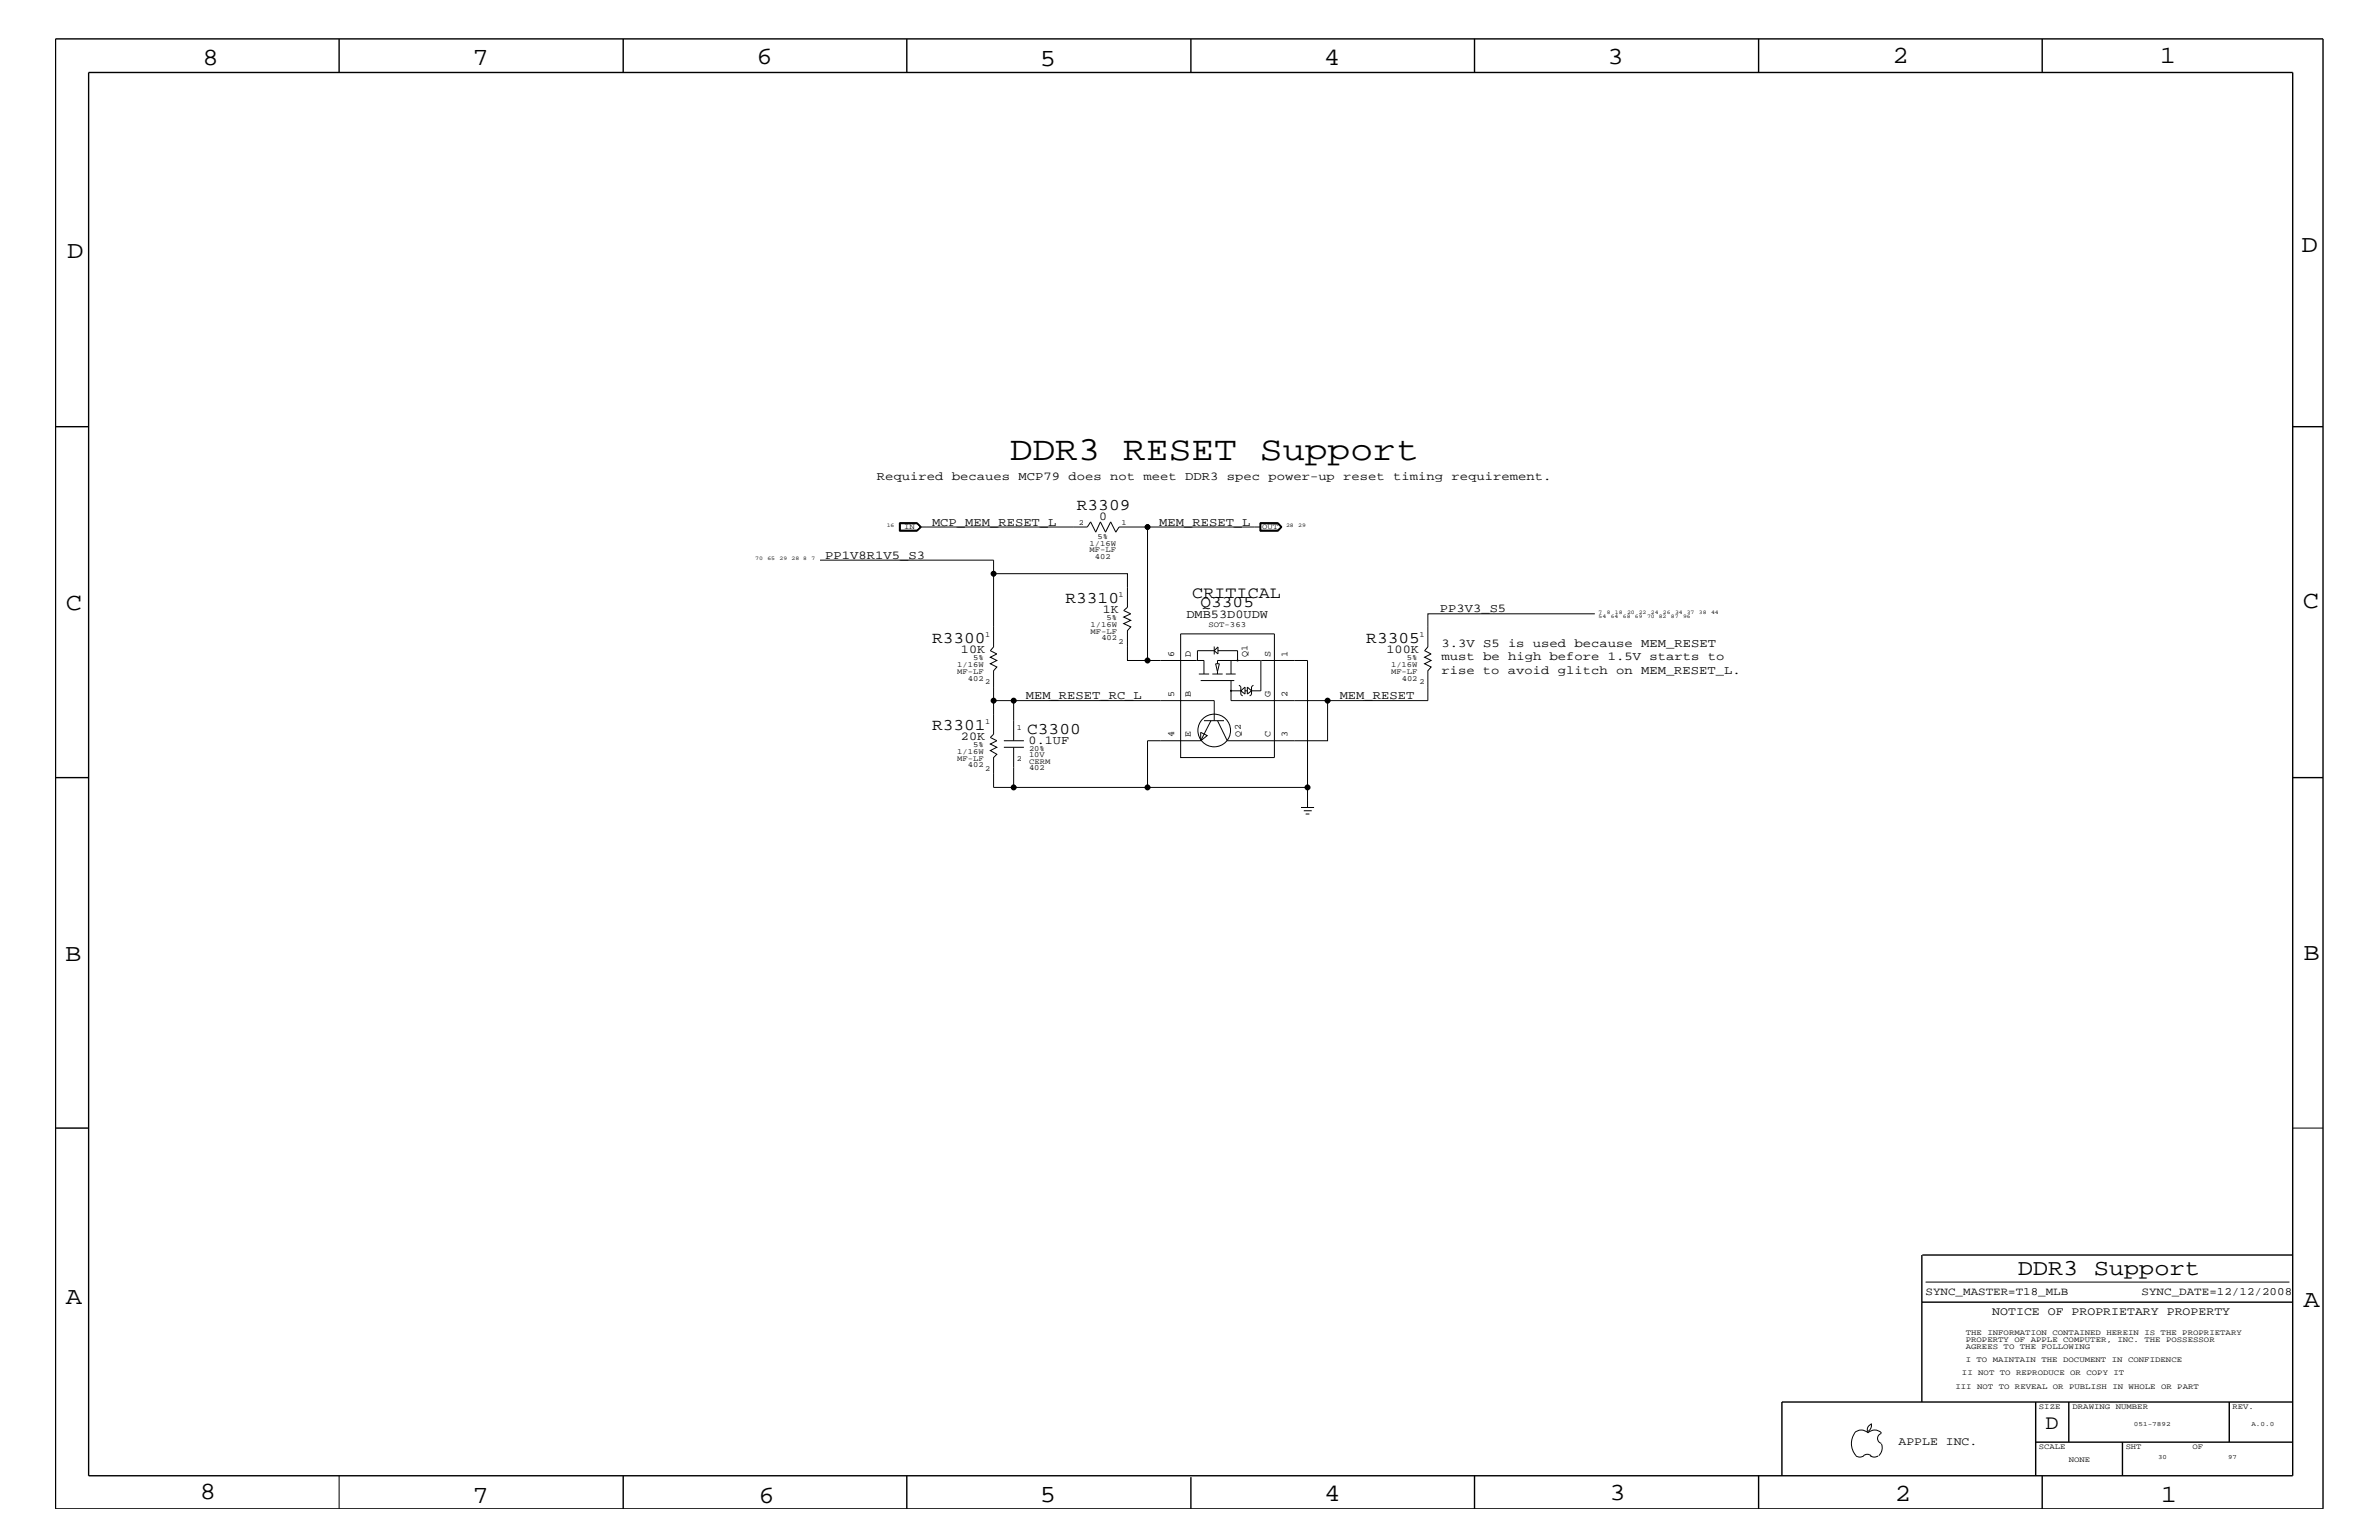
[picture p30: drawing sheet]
<svg xmlns="http://www.w3.org/2000/svg" width="432mm" height="279mm" viewBox="0 0 432 279" stroke-linecap="round" stroke-linejoin="round" font-family="sans-serif">
<defs><g id="words">
<text font-size="6.2" x="183.3" y="83.5">DDR3 RESET Support</text>
<g font-size="4.5">
<text x="36.7" y="11.7">8</text>
<text x="85.8" y="11.7">7</text>
<text x="137.3" y="11.5">6</text>
<text x="240.3" y="11.7">4</text>
<text x="291.8" y="11.5">3</text>
<text x="343.5" y="11.5">2</text>
<text x="392" y="11.5">1</text>
<text x="188.7" y="12.1">5</text>
<text x="12.2" y="46.8">D</text>
<text x="417.7" y="45.7">D</text>
<text x="11.9" y="110.6">C</text>
<text x="418" y="110.3">C</text>
<text x="11.9" y="174.3">B</text>
<text x="418.1" y="174.2">B</text>
<text x="11.9" y="236.7">A</text>
<text x="418.1" y="237.1">A</text>
<text x="36.2" y="271.9">8</text>
<text x="85.8" y="272.7">7</text>
<text x="137.7" y="272.7">6</text>
<text x="188.7" y="272.5">5</text>
<text x="240.4" y="272.3">4</text>
<text x="292.1" y="272.2">3</text>
<text x="343.9" y="272.3">2</text>
<text x="392.2" y="272.6">1</text>
</g>
<text font-size="4.1" x="366.2" y="231.3">DDR3 Support</text>
<text font-size="3.7" x="371.3" y="259.3">D</text>
<g font-size="3">
<text x="195.5" y="92.6">R3309</text>
<text x="193.4" y="109.4">R3310</text>
<text x="216.4" y="108.5">CRITICAL</text>
<text x="217.9" y="110.2">Q3305</text>
<text x="169.2" y="116.7">R3300</text>
<text x="248" y="116.7">R3305</text>
<text x="169.2" y="132.4">R3301</text>
<text x="186.4" y="133.2">C3300</text>
</g>
<g font-size="2.2">
<text x="159.2" y="87.1">Required becaues MCP79 does not meet DDR3 spec power-up reset timing requirement.</text>
<text x="169.2" y="95.4">MCP_MEM_RESET_L</text>
<text x="199.5" y="94.3">0</text>
<text x="210.4" y="95.4">MEM_RESET_L</text>
<text x="149.8" y="101.4">PP1V8R1V5_S3</text>
<text x="200.2" y="111.2">1K</text>
<text x="215.3" y="112.2">DMB53D0UDW</text>
<text x="261.4" y="111.1">PP3V3_S5</text>
<text x="174.4" y="118.5">10K</text>
<text x="251.6" y="118.5">100K</text>
<text x="261.6" y="119.8">must be high before 1.5V starts to</text>
<text x="261.6" y="117.4">3.3V S5 is used because MEM_RESET</text>
<text x="261.6" y="122.3">rise to avoid glitch on MEM_RESET_L.</text>
<text x="186.2" y="126.9">MEM_RESET_RC_L</text>
<text x="243.2" y="126.9">MEM_RESET</text>
<text x="174.4" y="134.2">20K</text>
<text x="186.7" y="135">0.1UF</text>
</g>
<g font-size="2.1">
<text x="361.6" y="238.6">NOTICE OF PROPRIETARY PROPERTY</text>
<text x="344.6" y="262.2">APPLE INC.</text>
</g>
<g font-size="2">
<text x="349.5" y="235">SYNC_MASTER=T18_MLB</text>
<text x="388.7" y="235">SYNC_DATE=12/12/2008</text>
</g>
<g font-size="1.7">
<text x="213.1" y="119.2" transform="rotate(-90 213.1 119.2)">6</text>
<text x="216.2" y="119.2" transform="rotate(-90 216.2 119.2)">D</text>
<text x="226.4" y="119.2" transform="rotate(-90 226.4 119.2)">Q1</text>
<text x="230.6" y="119.2" transform="rotate(-90 230.6 119.2)">S</text>
<text x="233.7" y="119.2" transform="rotate(-90 233.7 119.2)">1</text>
<text x="213.1" y="126.5" transform="rotate(-90 213.1 126.5)">5</text>
<text x="216.2" y="126.5" transform="rotate(-90 216.2 126.5)">B</text>
<text x="230.6" y="126.5" transform="rotate(-90 230.6 126.5)">G</text>
<text x="233.7" y="126.5" transform="rotate(-90 233.7 126.5)">2</text>
<text x="213.1" y="133.8" transform="rotate(-90 213.1 133.8)">4</text>
<text x="216.2" y="133.8" transform="rotate(-90 216.2 133.8)">E</text>
<text x="225.2" y="133.6" transform="rotate(-90 225.2 133.6)">Q2</text>
<text x="230.6" y="133.8" transform="rotate(-90 230.6 133.8)">C</text>
<text x="233.7" y="133.8" transform="rotate(-90 233.7 133.8)">3</text>
</g>
<g font-size="1.4">
<text x="164.1" y="96">IN</text>
<text x="195.8" y="95.2">2</text>
<text x="203.5" y="95.2">1</text>
<text x="229.1" y="96">OUT</text>
<text x="197.7" y="99">1/16W</text>
<text x="197.7" y="100.2">MF-LF</text>
<text x="198.7" y="101.4">402</text>
<text x="199.2" y="97.7">5%</text>
<text x="198" y="113.7">1/16W</text>
<text x="200.8" y="112.6">5%</text>
<text x="203" y="108.3">1</text>
<text x="219.3" y="113.7">SOT-363</text>
<text x="176.6" y="119.8">5%</text>
<text x="178.8" y="115.6">1</text>
<text x="198" y="115">MF-LF</text>
<text x="199.9" y="116.2">402</text>
<text x="203" y="116.8">2</text>
<text x="255.4" y="119.8">5%</text>
<text x="257.6" y="115.6">1</text>
<text x="173.7" y="122.3">MF-LF</text>
<text x="173.7" y="121">1/16W</text>
<text x="175.7" y="123.5">402</text>
<text x="178.8" y="124.1">2</text>
<text x="252.5" y="121">1/16W</text>
<text x="252.5" y="122.3">MF-LF</text>
<text x="254.4" y="123.5">402</text>
<text x="257.6" y="124.1">2</text>
<text x="178.8" y="131.3">1</text>
<text x="173.7" y="136.8">1/16W</text>
<text x="176.6" y="135.6">5%</text>
<text x="184.6" y="132.5">1</text>
<text x="186.8" y="137.3">10V</text>
<text x="186.8" y="136.2">20%</text>
<text x="173.7" y="138">MF-LF</text>
<text x="175.7" y="139.2">402</text>
<text x="178.8" y="139.8">2</text>
<text x="184.6" y="138">2</text>
<text x="186.8" y="138.5">CERM</text>
<text x="186.8" y="139.7">402</text>
<text x="356.8" y="242.3">THE INFORMATION CONTAINED HEREIN IS THE PROPRIETARY</text>
<text x="356.8" y="243.5">PROPERTY OF APPLE COMPUTER, INC. THE POSSESSOR</text>
<text x="356.8" y="244.7">AGREES TO THE FOLLOWING</text>
<text x="354.9" y="252">III NOT TO REVEAL OR PUBLISH IN WHOLE OR PART</text>
<text x="356.1" y="249.5">II NOT TO REPRODUCE OR COPY IT</text>
<text x="356.8" y="247.1">I TO MAINTAIN THE DOCUMENT IN CONFIDENCE</text>
<text x="370.1" y="255.6">SIZE</text>
<text x="376.2" y="255.6">DRAWING NUMBER</text>
<text x="405.2" y="255.6">REV.</text>
<text x="370.1" y="262.9">SCALE</text>
<text x="385.8" y="262.9">SHT</text>
<text x="397.9" y="262.9">OF</text>
<text x="375.5" y="265.3">NONE</text>
</g>
<g font-size="1.2">
<text x="387.3" y="258.7">051-7892</text>
<text x="408.6" y="258.7">A.0.0</text>
<text x="391.7" y="264.7">30</text>
<text x="404.4" y="264.7">97</text>
</g>
<g font-size="1">
<text x="161" y="95.6">16</text>
<text x="233.4" y="95.6">28</text>
<text x="235.6" y="95.6">29</text>
<text x="137.1" y="101.6">70</text>
<text x="139.3" y="101.6">65</text>
<text x="141.5" y="101.6">29</text>
<text x="143.7" y="101.6">28 8</text>
<text x="147.3" y="101.6">7</text>
<text x="290.2" y="111.4">7</text>
<text x="290.2" y="112.2">54</text>
<text x="291.7" y="111.4">8</text>
<text x="292.4" y="112.2">64</text>
<text x="293.1" y="111.4">18</text>
<text x="294.6" y="112.2">68</text>
<text x="295.3" y="111.4">20 22</text>
<text x="296.8" y="112.2">69</text>
<text x="299" y="112.2">70 82</text>
<text x="299.6" y="111.4">24</text>
<text x="301.8" y="111.4">26</text>
<text x="303.3" y="112.2">87</text>
<text x="304" y="111.4">34 37</text>
<text x="305.5" y="112.2">96</text>
<text x="308.4" y="111.4">38</text>
<text x="310.6" y="111.4">44</text>
</g>
</g></defs>
<g fill="none" stroke="#000" stroke-width=".18">
<path d="M163.2 94.9h3.3l.7 .7-.7 .8h-3.3zM163.3 96.2h3.2M163.3 94.9v1.4h3.2l.6-.7M163.3 94.9h3.2l.6 .7M166.5 94.9l.6 .7M167 95.6l-.5-.6h-3.1v1.2M167 95.6h30.4l.6-.9 .9 1.8 .8-1.8 1 1.8 .9-1.8 .9 1.8 .6-.9h25.8M167 95.6l-.5 .6M167.1 95.6l-.6 .6M208.3 95.6v24.2M228.7 94.9h3.3l.7 .7-.7 .8h-3.3zM228.8 96.2h3.1"/>
<path d="M228.8 94.9v1.4h3.1l.8-.7M228.8 94.9h3.1l.7 .7-.7 .6M228.9 96.2v-1.2h3l.6 .6-.6 .6M231.9 94.9l.8 .7M148.8 101.6h31.5v2.5M214.3 115h17v22.4h-17zM220.4 117.3v1.4M220.4 118.1h-3.1v1.7M221.1 117.4v1.2l-.7-.5zM221.1 118.1h3.5v1.7M223.4 119.8v2.5M228.9 119.8v5.5h-1.7"/>
<path d="M289.5 111.4h-30.3v6l-.6 .7 1.2 .5-1.2 .6 1.2 .6-1.2 .6 1.2 .6-.6 .7v5.4h-18.2v7.3h-18.2l-1.8-3.6M180.3 127.1h3.7M182.2 134.4h3.6M182.2 135.6h3.6M184 135.6v7.3M217.6 122.3h1.9M217.9 132.9l1.2 .6-1.2 .9zM217.9 134.4h-9.6v8.5h29M217.9 123.5h6.1M218.5 122.3v-2.5h-13.9v-5.4l.6-.7-1.2-.6 1.2-.5-1.2-.6 1.2-.6-1.2-.6 .6-.6v-6.1h-24.3v13.3l-.6 .7 1.2 .5-1.2 .6 1.2 .6-1.2 .6 1.2 .6-.6 .7v11.5l-.6 .6 1.2 .6-1.2 .6 1.2 .6-1.2 .6 1.2 .6-.6 .6v5.5h28M218.5 130.8h3.7M219.8 130.8l-1.9 3.6"/>
<path d="M220 122.3h1.9M220.4 130.8v-3.7h-36.4v7.3M220.6 120.4h.7l-.3 1.5zM221 120.4v-.6h16.3v26.7M221 121.9v.4M222.5 122.3h1.8M223.4 125.3h1.8M223.4 123.5v3.6h17.6M224.9 124.3l.3 .3v1.4l.4 .3M225.2 125.3l.8-.6v1.2zM226 125.3h.4M226.4 124.7l.8 .6-.8 .6z"/>
<path d="M227.5 124.3l-.3 .3v1.4l-.4 .3M236.1 146.5h2.4M236.6 147.1h1.5M237 147.7h.7M416.1 204.7h5.5M349.5 232.6h66M336.6 260a1.69 1.69 0 0 1 2.4 0 1.72 1.72 0 0 1 2.5 0M339.6 258.3l.1 .1a1.27 1.27 0 0 1-.7 1.3M339.6 258.4a.99 .99 0 0 0-.6 1.4M61.6 267.7v6.1M336.6 260a3.3 3.3 0 0 0 .3 4.1M336.9 264.1l.7 .3 .7-.3"/>
<path d="M338.2 264.1l.7-.3 .7 .3M339.5 264.1l.7 .3 .7-.3M341.5 260.1a.93 .93 0 0 0-.7 .9 .93 .93 0 0 0 .7 .9M341.5 262l.1 .7a1.99 1.99 0 0 1-.6 1.4"/>
<circle cx="208.3" cy="95.6" r=".42"/>
<circle cx="180.3" cy="104.1" r=".42"/>
<circle cx="208.3" cy="119.8" r=".42"/>
<circle cx="224.6" cy="119.8" r=".08"/>
<circle cx="180.3" cy="127.1" r=".42"/>
<circle cx="184" cy="127.1" r=".42"/>
<circle cx="220.4" cy="132.5" r="2.96"/>
<circle cx="223.4" cy="125.3" r=".08"/>
<circle cx="241" cy="127.1" r=".42"/>
<circle cx="184" cy="142.9" r=".42"/>
<circle cx="208.3" cy="142.9" r=".42"/>
<circle cx="237.3" cy="142.9" r=".42"/>
</g>
<g fill="none" stroke="#000" stroke-width=".25">
<path d="M10.1 7.1h411.5v266.7h-411.5zM16.1 13.2h400v254.5h-400zM61.6 7.1v6.1M113.1 7.1v6.1M164.6 7.1v6.1M216.2 7.1v6.1M267.6 7.1v6.1M319.2 7.1v6.1M370.7 7.1v6.1M10.1 77.4h6M416.1 77.4h5.5M10.1 141.1h6"/>
<path d="M416.1 141.1h5.5M10.1 204.7h6M348.8 236.2h67.3M348.8 227.7v26.7M348.9 227.7h67.2M369.5 254.4v13.3M375.5 254.4v7.2M404.6 254.4v7.2M416.1 254.4h-92.7v13.3M113.1 267.7v6.1M164.6 267.7v6.1M216.2 268v5.8"/>
<path d="M267.6 267.7v6.1M319.2 267.7v6.1M369.5 261.6h46.6M370.7 267.7v6.1M385.2 261.6v6.1"/>
</g>
<g fill="#000">
<circle cx="208.3" cy="95.6" r=".42"/>
<circle cx="180.3" cy="104.1" r=".42"/>
<circle cx="208.3" cy="119.8" r=".42"/>
<circle cx="180.3" cy="127.1" r=".42"/>
<circle cx="184" cy="127.1" r=".42"/>
<circle cx="241" cy="127.1" r=".42"/>
<circle cx="184" cy="142.9" r=".42"/>
<circle cx="208.3" cy="142.9" r=".42"/>
<circle cx="237.3" cy="142.9" r=".42"/>
</g>
<use href="#words"/>
</svg>
